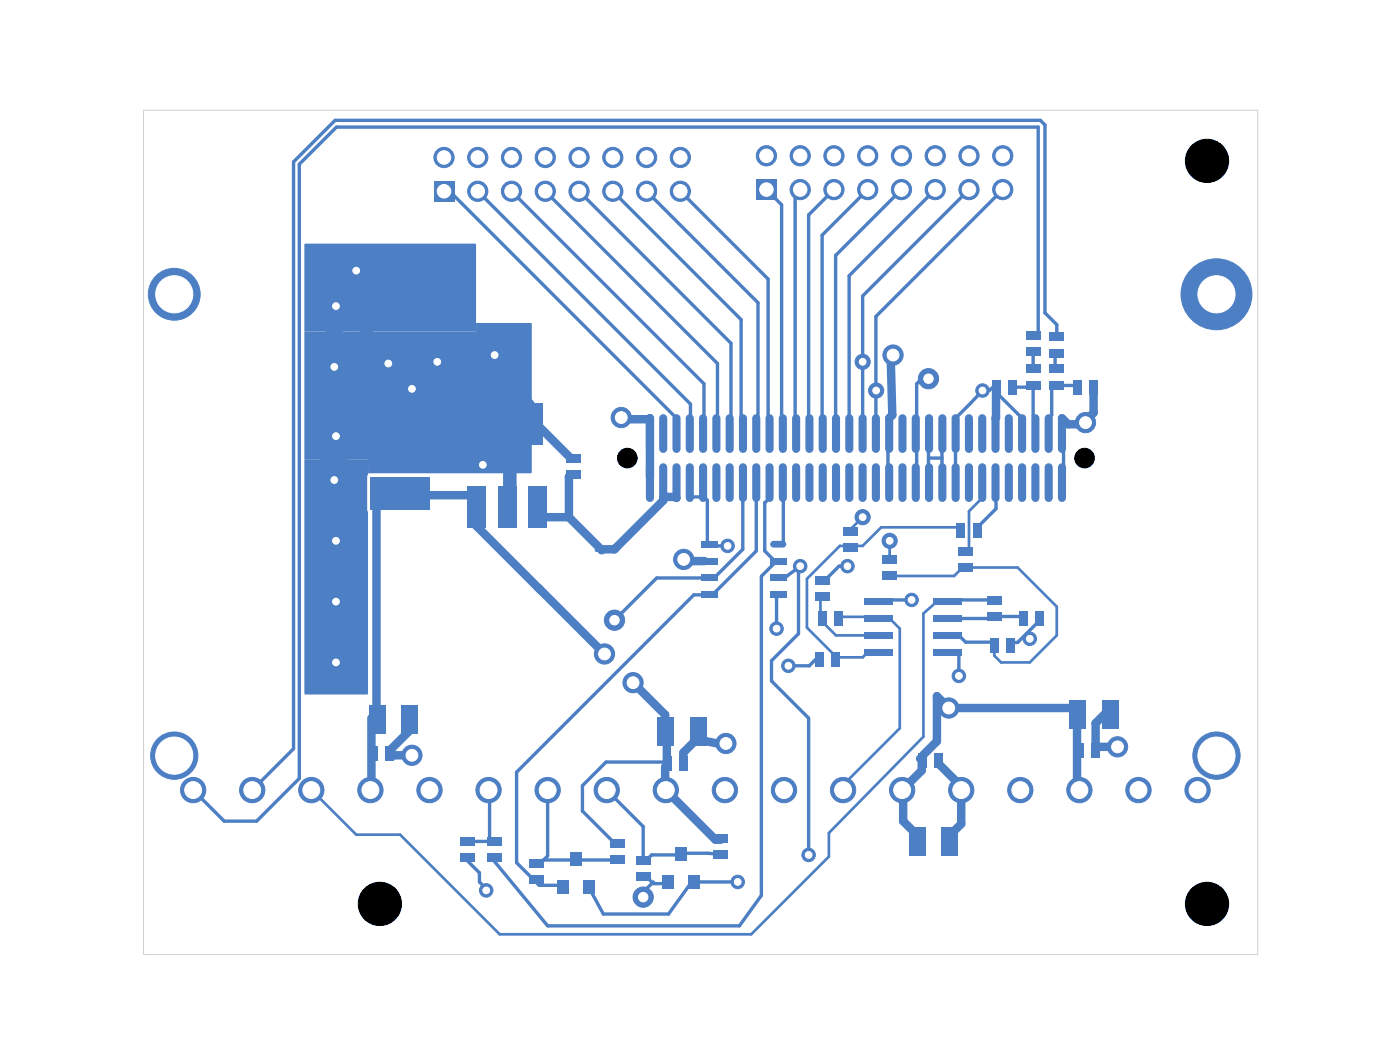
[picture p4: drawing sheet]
<svg xmlns="http://www.w3.org/2000/svg" width="84mm" height="63mm" viewBox="0 0 84 63" stroke-linecap="round" stroke-linejoin="round" font-family="sans-serif">
<g fill="#4d7fc4">
<path d="M33.9 27.2h.9v.5h-.9z"/>
<path d="M33.9 28.2h.9v.4h-.9z"/>
<path d="M41.2 52.4h.7v.8h-.7z"/>
<path d="M39.6 52.4h.7v.8h-.7z"/>
<path d="M40.4 50.7h.7v.8h-.7z"/>
<path d="M38.1 52.2h.8v.5h-.8z"/>
<path d="M38.1 51.2h.8v.5h-.8z"/>
<path d="M50.5 32.5h.9v.5h-.9z"/>
<path d="M50.5 31.5h.9v.5h-.9z"/>
<path d="M42.7 50.9h.9v.5h-.9z"/>
<path d="M42.7 49.9h.9v.5h-.9z"/>
<path d="M27.6 51.1h.8v.5h-.8z"/>
<path d="M27.6 50.1h.8v.5h-.8z"/>
<path d="M62.8 19.9h.9v.5h-.9z"/>
<path d="M62.8 20.9h.9v.5h-.9z"/>
</g>
<g fill="#4d7fc4" stroke="#4d7fc4" stroke-width=".06">
<circle cx="71.7" cy="47.3" r=".76"/>
<circle cx="68.2" cy="47.3" r=".76"/>
<circle cx="64.6" cy="47.3" r=".76"/>
<circle cx="61.1" cy="47.3" r=".76"/>
<circle cx="57.6" cy="47.3" r=".76"/>
<circle cx="54" cy="47.3" r=".76"/>
<circle cx="50.5" cy="47.3" r=".76"/>
<circle cx="46.9" cy="47.3" r=".76"/>
<circle cx="43.4" cy="47.3" r=".76"/>
<circle cx="39.9" cy="47.3" r=".76"/>
<circle cx="36.3" cy="47.3" r=".76"/>
<circle cx="32.8" cy="47.3" r=".76"/>
<circle cx="29.3" cy="47.3" r=".76"/>
<circle cx="25.7" cy="47.3" r=".76"/>
<circle cx="22.2" cy="47.3" r=".76"/>
<circle cx="18.6" cy="47.3" r=".76"/>
<circle cx="15.1" cy="47.3" r=".76"/>
<circle cx="11.6" cy="47.3" r=".76"/>
<circle cx="10.4" cy="45.2" r="1.41"/>
<circle cx="10.4" cy="17.6" r="1.55"/>
<circle cx="72.8" cy="17.6" r="2.12"/>
<circle cx="72.8" cy="45.2" r="1.41"/>
</g>
<g fill="#4d7fc4">
<path d="M62.8 22.8h.9v.5h-.9z"/>
<path d="M62.8 21.8h.9v.5h-.9z"/>
<path d="M29.2 50.1h.8v.5h-.8z"/>
<path d="M29.2 51.1h.8v.5h-.8z"/>
<path d="M48.8 35.4h.8v.5h-.8z"/>
<path d="M48.8 34.5h.8v.5h-.8z"/>
<path d="M55 45.1h.4v.8h-.4z"/>
<path d="M55.9 45.1h.5v.8h-.5z"/>
<path d="M34.9 52.7h.7v.8h-.7z"/>
<path d="M33.4 52.7h.6v.8h-.6z"/>
<path d="M34.1 51h.7v.8h-.7z"/>
<path d="M57.3 31.3h.5v.9h-.5z"/>
<path d="M58.3 31.3h.4v.9h-.4z"/>
<path d="M59.1 35.7h.9v.5h-.9z"/>
<path d="M59.1 36.7h.9v.4h-.9z"/>
<path d="M64.3 22.7h.4v.9h-.4z"/>
<path d="M65.2 22.7h.5v.9h-.5z"/>
<path d="M39.7 45.3h.5v.8h-.5z"/>
<path d="M40.7 45.3h.5v.8h-.5z"/>
<path d="M64 41.9h1v1.7h-1z"/>
<path d="M66 41.9h.9v1.7h-.9z"/>
<path d="M22.2 28.5h3.5v2h-3.5z"/>
<path d="M22.2 24.7h3.5v2h-3.5z"/>
<path d="M50 36.6h.4v.8h-.4z"/>
<path d="M49 36.6h.5v.8h-.5z"/>
<path d="M31.7 52.4h.9v.5h-.9z"/>
<path d="M31.7 51.5h.9v.4h-.9z"/>
<path d="M55.9 35.8h1.7v.4h-1.7z"/>
<path d="M55.9 36.8h1.7v.4h-1.7z"/>
<path d="M55.9 37.8h1.7v.4h-1.7z"/>
<path d="M55.9 38.8h1.7v.4h-1.7z"/>
<path d="M51.7 38.8h1.8v.4h-1.8z"/>
<path d="M51.7 37.8h1.8v.4h-1.8z"/>
<path d="M51.7 36.8h1.8v.4h-1.8z"/>
<path d="M51.7 35.8h1.8v.4h-1.8z"/>
<path d="M26 10.8h1.2v1.3h-1.2z"/>
</g>
<g fill="#4d7fc4" stroke="#4d7fc4" stroke-width=".06">
<circle cx="26.6" cy="9.4" r=".61"/>
<circle cx="28.6" cy="11.4" r=".61"/>
<circle cx="28.6" cy="9.4" r=".61"/>
<circle cx="30.6" cy="11.4" r=".61"/>
<circle cx="30.6" cy="9.4" r=".61"/>
<circle cx="32.6" cy="11.4" r=".61"/>
<circle cx="32.6" cy="9.4" r=".61"/>
<circle cx="34.7" cy="11.4" r=".61"/>
<circle cx="34.7" cy="9.4" r=".61"/>
<circle cx="36.7" cy="11.4" r=".61"/>
<circle cx="36.7" cy="9.4" r=".61"/>
<circle cx="38.7" cy="11.4" r=".61"/>
<circle cx="38.7" cy="9.4" r=".61"/>
<circle cx="40.7" cy="11.4" r=".61"/>
<circle cx="40.7" cy="9.4" r=".61"/>
</g>
<g fill="#4d7fc4">
<path d="M61.4 22.8h.9v.5h-.9z"/>
<path d="M61.4 21.8h.9v.5h-.9z"/>
<path d="M64.4 44.5h.4v.8h-.4z"/>
<path d="M65.3 44.5h.5v.8h-.5z"/>
<path d="M48.8 39h.5v.9h-.5z"/>
<path d="M49.8 39h.5v.9h-.5z"/>
<path d="M31.6 29.1h1.2v2.5h-1.2z"/>
<path d="M29.8 29.1h1.1v2.5h-1.1z"/>
<path d="M28 29.1h1.1v2.5h-1.1z"/>
<path d="M28.2 24.2h4.3v2.4h-4.3z"/>
</g>
<path d="M46.3 32.6h.6" fill="none" stroke="#4d7fc4" stroke-width=".4"/>
<g fill="#4d7fc4">
<path d="M46.1 33.4h1v.4h-1z"/>
<path d="M46.1 34.4h1v.4h-1z"/>
<path d="M46.1 35.4h1v.4h-1z"/>
<path d="M42 35.4h1v.4h-1z"/>
<path d="M42 34.4h1v.4h-1z"/>
<path d="M42 33.4h1v.4h-1z"/>
<path d="M42 32.4h1v.4h-1z"/>
<path d="M61.4 19.8h.9v.5h-.9z"/>
<path d="M61.4 20.8h.9v.5h-.9z"/>
<path d="M22.1 42.2h1v1.7h-1z"/>
<path d="M24 42.2h1v1.7h-1z"/>
<path d="M61 36.6h.5v.8h-.5z"/>
<path d="M62 36.6h.5v.8h-.5z"/>
<path d="M45.3 10.7h1.2v1.3h-1.2z"/>
</g>
<g fill="#4d7fc4" stroke="#4d7fc4" stroke-width=".06">
<circle cx="45.9" cy="9.3" r=".61"/>
<circle cx="47.9" cy="11.3" r=".61"/>
<circle cx="47.9" cy="9.3" r=".61"/>
<circle cx="49.9" cy="11.3" r=".61"/>
<circle cx="49.9" cy="9.3" r=".61"/>
<circle cx="52" cy="11.3" r=".61"/>
<circle cx="52" cy="9.3" r=".61"/>
<circle cx="54" cy="11.3" r=".61"/>
<circle cx="54" cy="9.3" r=".61"/>
<circle cx="56" cy="11.3" r=".61"/>
<circle cx="56" cy="9.3" r=".61"/>
<circle cx="58" cy="11.3" r=".61"/>
<circle cx="58" cy="9.3" r=".61"/>
<circle cx="60" cy="11.3" r=".61"/>
<circle cx="60" cy="9.3" r=".61"/>
</g>
<g fill="#4d7fc4">
<path d="M54.4 49.5h1v1.7h-1z"/>
<path d="M56.4 49.5h.9v1.7h-.9z"/>
<path d="M22.1 44.7h.5v.8h-.5z"/>
<path d="M23.1 44.7h.5v.8h-.5z"/>
<path d="M60.3 38.2h.5v.9h-.5z"/>
<path d="M59.3 38.2h.5v.9h-.5z"/>
</g>
<g fill="none" stroke="#4d7fc4" stroke-width=".49">
<path d="M38.9 25v1.9M38.9 28v1.8M39.7 25v1.9M39.7 28v1.8M40.5 25v1.9M40.5 28v1.8M41.3 25v1.9M41.3 28v1.8M42.1 25v1.9M42.1 28v1.8M42.9 25v1.9M42.9 28v1.8"/>
<path d="M43.7 25v1.9M43.7 28v1.8M44.5 25v1.9M44.5 28v1.8M45.3 25v1.9M45.3 28v1.8M46.1 25v1.9M46.1 28v1.8M46.9 25v1.9M46.9 28v1.8M47.7 25v1.9M47.7 28v1.8"/>
<path d="M48.5 25v1.9M48.5 28v1.8M49.3 25v1.9M49.3 28v1.8M50.1 25v1.9M50.1 28v1.8M50.8 25v1.9M50.8 28v1.8M51.6 25v1.9M51.6 28v1.8M52.4 25v1.9M52.4 28v1.8"/>
<path d="M53.2 25v1.9M53.2 28v1.8M54 25v1.9M54 28v1.8M54.8 25v1.9M54.8 28v1.8M55.6 25v1.9M55.6 28v1.8M56.4 25v1.9M56.4 28v1.8M57.2 25v1.9M57.2 28v1.8"/>
<path d="M58 25v1.9M58 28v1.8M58.8 25v1.9M58.8 28v1.8M59.6 25v1.9M59.6 28v1.8M60.4 25v1.9M60.4 28v1.8M61.2 25v1.9M61.2 28v1.8M62 25v1.9M62 28v1.8"/>
<path d="M62.8 25v1.9M62.8 28v1.8M63.6 25v1.9M63.6 28v1.8"/>
</g>
<g fill="#4d7fc4">
<path d="M39.4 42.9h.9v1.7h-.9z"/>
<path d="M41.3 42.9h1v1.7h-1z"/>
<path d="M52.8 34.2h.9v.5h-.9z"/>
<path d="M52.8 33.3h.9v.4h-.9z"/>
<path d="M36.6 51.2h.8v.5h-.8z"/>
<path d="M36.6 50.2h.8v.5h-.8z"/>
<path d="M60.4 22.7h.5v.9h-.5z"/>
<path d="M59.4 22.7h.5v.9h-.5z"/>
<path d="M57.4 33.7h.8v.5h-.8z"/>
<path d="M57.4 32.8h.8v.4h-.8z"/>
</g>
<g fill="#4d7fc4" stroke="#4d7fc4" stroke-width=".06">
<circle cx="20.1" cy="18.3" r=".36"/>
<circle cx="23.2" cy="21.8" r=".36"/>
<circle cx="57.4" cy="40.5" r=".4"/>
<circle cx="61.7" cy="38.2" r=".4"/>
<circle cx="20.1" cy="36" r=".36"/>
<circle cx="50.7" cy="33.9" r=".4"/>
<circle cx="65" cy="25.3" r=".61"/>
<circle cx="46.5" cy="37.6" r=".4"/>
<circle cx="21.3" cy="16.2" r=".36"/>
<circle cx="20" cy="28.7" r=".36"/>
<circle cx="40.9" cy="33.5" r=".61"/>
<circle cx="24.7" cy="23.3" r=".36"/>
<circle cx="43.5" cy="44.5" r=".61"/>
<circle cx="20" cy="22" r=".36"/>
<circle cx="58.8" cy="23.4" r=".4"/>
<circle cx="47.2" cy="39.8" r=".4"/>
<circle cx="20.1" cy="26.1" r=".36"/>
<circle cx="20.1" cy="32.4" r=".36"/>
<circle cx="66.9" cy="44.7" r=".61"/>
<circle cx="55.6" cy="22.7" r=".61"/>
<circle cx="29.6" cy="21.3" r=".36"/>
<circle cx="29.1" cy="53.3" r=".4"/>
<circle cx="24.7" cy="45.2" r=".61"/>
<circle cx="28.9" cy="27.8" r=".36"/>
<circle cx="26.2" cy="21.7" r=".36"/>
<circle cx="20.1" cy="39.6" r=".36"/>
<circle cx="44.2" cy="52.8" r=".4"/>
<circle cx="48.4" cy="51.2" r=".4"/>
<circle cx="43.6" cy="32.7" r=".4"/>
<circle cx="47.9" cy="33.9" r=".4"/>
<circle cx="36.8" cy="37.1" r=".61"/>
<circle cx="38.5" cy="53.7" r=".61"/>
<circle cx="51.6" cy="21.7" r=".45"/>
<circle cx="51.6" cy="31" r=".45"/>
<circle cx="37.9" cy="40.9" r=".61"/>
<circle cx="56.8" cy="42.4" r=".61"/>
<circle cx="36.2" cy="39.1" r=".61"/>
<circle cx="54.6" cy="35.9" r=".4"/>
<circle cx="37.2" cy="25" r=".61"/>
<circle cx="53.5" cy="21.3" r=".61"/>
<circle cx="53.3" cy="32.4" r=".45"/>
<circle cx="52.5" cy="23.4" r=".45"/>
</g>
<g fill="none" stroke="#4d7fc4" stroke-width=".51">
<path d="M23.1 25.7h.1M23.2 29.5l-.7 .6v13.2M24.7 29.5l.2 .1h3.7M24.8 25.7h-.1M28.5 30.7v.8l7.7 7.6M29.6 25.3l-.1 .1M31.8 25.3h-.1v.1h.4l2.1 2M32.3 31h1.8M34.1 31l1.9 1.9M34.2 28.4l-.1 .1v2.5M37.2 25v.1h1.6l.1-.1v3.5M39.7 29.8v.2l-2.9 2.9h-.8"/>
<path d="M39.7 29.7l.8 .1M41.2 33.6h1M53.3 21.3l.1 3.5-.2 .2M59.6 23.5v1.5M63.6 25l.3 .4h1.1M65.5 23.4v1.3l-.5 .5M22.2 43v4.2M24.5 43.2v.6l-1.2 1.1 .3 .3h1.1M37.9 40.9l1.9 1.9v1.2l.1 .1v1.7l-.1 .1v.8M39.9 47.3l2.9 3h.4M41.7 43.4l.2 .9M41.8 44.2l-.9 .8v.7"/>
<path d="M41.8 44.3l1.7 .3M54.1 47.3v1.8l.8 .9M55.1 45.4h.1v.7l-1.2 1.2M56.2 45.7l1.3 1.3v.1M57.6 47.3v2l-.7 .7M64.5 42.8v4.3l.1 .2M64.5 42.4h-7.7l-.7-.7v2.7l-.8 .8M66.5 42.4l-.9 .9v1.5M66.9 44.7h-1.3"/>
</g>
<path d="M19.9 15.7v4l.2 .2v-2.4l1.8-1.8v4.8l3.3 3.3M22.6 25.7v1.6M23.8 23.5l-2.3 2.2M23.8 23.4v2.1M25.4 27.5v-1.7l-.2-.2h3.9l.1-.1v1.9l.2 .2h.2l.9-.9v3.3l-.2 .2M27.5 24.1h3.9l.2 .2h-.1M27.8 27.8h1.9M28.2 24.3l.1 .1v2.4M29.6 20.7l-1.4 1.5h-4.7l-.5-.4h-2.2l-.4 .4v18.7M29.6 21.6l.2 .2v.5M30.2 20.6l-1.2 1.3-.3-.2h-8.3l-.3 .3v18.7M30.4 21.3l-.1 .1h-10.4l-.3 .3v18.8" fill="none" stroke="#4d7fc4" stroke-width=".81"/>
<g fill="none" stroke="#4d7fc4" stroke-width=".2">
<path d="M26.6 11.3h.2l13.7 13.7M28.6 11.4l12.7 12.8v1.3M30.6 11.4l11.5 11.6v2.4M32.6 11.4l10.4 10.4v3.7M34.7 11.4l9.1 9.1v4.7M36.7 11.4l7.7 7.7v6.3M38.7 11.4l6.7 6.7v7.3M40.7 11.4l5.3 5.3v8.7M45.9 11.3l.9 1v13.1M47.9 11.3l-.3 .3v13.4M49.9 11.3l-1.5 1.6v13.1M52 11.3l-2.8 2.8v11.1"/>
<path d="M54 11.3l-4 4v9.7M56 11.3l-5.2 5.2v8.9M58 11.3l-6.4 6.4v7.4M60 11.3l-7.6 7.6v6.3M35.7 32.9h.3M36.3 32.9h.1M36.8 32.9h.1M38.9 25.7v4.1M38.9 29.8h.1M41.3 29.8l.8-.1 .2 .2v2.7M42.2 32.6l.1 .1h1.3M42.2 34.6h-2.9l-2.5 2.5"/>
<path d="M42.5 35.6h-1l-10.6 10.6v5.4l1.4 1.4h1.6M44.5 29.7h.1M44.5 28.6v4.3l-1.7 1.7M45.3 29.8v3.2l-2.6 2.6M46.1 29.8l-.3 .3v2.9l.7 .7h.1M46.3 35.6l.2 .2v1.8M46.5 33.6l-.9 .9v19.1l-1.3 1.8h-11.5l-3.4-4.1M46.9 29.8v2.8M47.8 33.9v4l-1.6 1.6v1.3l2.2 2.2v8.2M47.9 33.9l-.8 .6h-.5M49 39.3l-.5 .5h-1.3M50.7 33.9h-.5l-.8 .8"/>
<path d="M53.2 25.8v3.9v.1M54.6 35.9h-2.5l-.1 .1M54.9 26l-.1 2M55.6 22.7h-.4l-.3 .3-.1 2M55.6 27.4h.8M55.6 25.5v3.2M56.4 25.5v4.3M57.2 28h.1M57.2 25.7v2.3M57.4 39v1.5M57.4 38l.4 .4h1.7M59.3 35.9h-1.8l-.1 .1"/>
<path d="M59.6 23.6h.1l1.5 1.4M59.6 29.7v.7l-1.1 1.2M59.7 23l-.5 .4h-.4l-1.6 1.6M60.6 23.2h1.2l.1-.1v1.8l.1 .1M61.3 36.8l-1.8 .1-.1 .1h-2.6M61.5 37.9l.2 .3M61.9 21.1v.8l-.2 .2M62.2 20v-12.4h-42.1l-2.2 2.2v36.8l-2.5 2.5h-2l-1.8-1.8M62.3 37.1l-1.4 1.4h-.4M63.2 21.1v.9l-.1 .1M63.3 20v-.6l-.7-.7v-11.2l-.3-.3h-42.2l-2.5 2.5v35.1l-2.5 2.5M63.7 25.4v4.3l-.1 .1"/>
<path d="M64.4 23.1h-1.4v1.7l-.2 .2M27.8 51.3l.9 .9v.6l.4 .4v.1M29.3 47.3v2.9l.2 .2h-1.7M32.5 51.5h4.7M32.8 47.3v3.9l-.5 .5M36.3 47.3l2.2 2.2v2M38.4 52.5v.1M38.7 52.5l.4 .4h.9v-.1M39.1 52.8l-.5 .5v.1M39.9 45.6h-3.6l-1.4 1.4v1.5l1.9 2M40 43.6h-.1v3.5h-.1M40.6 51.2h-1.6l-.3 .3"/>
<path d="M40.8 51.1h2.5M41.4 52.9h-.1l-1.3 1.8h-3.9l-.8-1.6M41.5 52.7l.2 .2 .1-.1h2.4"/>
</g>
<g fill="none" stroke="#4d7fc4" stroke-width=".16">
<path d="M49 35.7l.1 .1v1.1M49.2 37.2l.9 .8h2.3M50.2 36.9h1.7l.1 .1M50.7 32.7h-.4l-2 1.9v3l1.7 1.7M51.6 21.5v.2M51.6 31l-.7 .7v.1M52 39l-.4 .3h-1.5M53.3 37l.6 .6v6l-3.5 3.4v.3M53.3 32.4v1.1M56.1 36l-.8 .7v7.4l-5.7 5.8v1.4l-4.6 4.6h-15.1l-5.9-5.9h-2.7l-2.7-2.8v-.1M57.5 31.6h-4.7l-1.2 1.1h-.6M57.6 34l-.5 .5h-3.8"/>
<path d="M58 34h2.9l2.4 2.3v1.7l-1.6 1.6h-1.8l-.4-.4v-.4M58.8 29.8l-.8 .8v2.4h.1M50.5 47.2h.3"/>
</g>
<g fill="#4d7fc4">
<path d="M18.2 27.5h3.8v14.1l-3.8-.1z"/>
<path d="M18.2 14.6h10.3v5.2h-10.3z"/>
<path d="M18.2 19.8h10.3v-.5h3.3v9h-9.8v-.8h-3.8z"/>
</g>
<path d="M8.6 6.6h66.7v50.5h-66.7z" fill="none" stroke="#d0d2cd" stroke-width=".06"/>
<g fill="#fff" stroke="#fff" stroke-width=".06">
<circle cx="20.1" cy="18.3" r=".2"/>
<circle cx="23.2" cy="21.8" r=".2"/>
<circle cx="57.4" cy="40.5" r=".2"/>
<circle cx="61.7" cy="38.2" r=".2"/>
<circle cx="20.1" cy="36" r=".2"/>
<circle cx="50.7" cy="33.9" r=".2"/>
<circle cx="65" cy="25.3" r=".35"/>
<circle cx="46.5" cy="37.6" r=".2"/>
<circle cx="21.3" cy="16.2" r=".2"/>
<circle cx="20" cy="28.7" r=".2"/>
<circle cx="40.9" cy="33.5" r=".35"/>
<circle cx="24.7" cy="23.3" r=".2"/>
<circle cx="43.5" cy="44.5" r=".35"/>
<circle cx="20" cy="22" r=".2"/>
<circle cx="58.8" cy="23.4" r=".2"/>
<circle cx="47.2" cy="39.8" r=".2"/>
<circle cx="20.1" cy="26.1" r=".2"/>
<circle cx="20.1" cy="32.4" r=".2"/>
<circle cx="66.9" cy="44.7" r=".35"/>
<circle cx="55.6" cy="22.7" r=".28"/>
<circle cx="29.6" cy="21.3" r=".2"/>
<circle cx="29.1" cy="53.3" r=".2"/>
<circle cx="24.7" cy="45.2" r=".35"/>
<circle cx="28.9" cy="27.8" r=".2"/>
<circle cx="26.2" cy="21.7" r=".2"/>
<circle cx="20.1" cy="39.6" r=".2"/>
<circle cx="44.2" cy="52.8" r=".2"/>
<circle cx="48.4" cy="51.2" r=".2"/>
<circle cx="43.6" cy="32.7" r=".2"/>
<circle cx="47.9" cy="33.9" r=".2"/>
<circle cx="36.8" cy="37.1" r=".28"/>
<circle cx="38.5" cy="53.7" r=".28"/>
<circle cx="51.6" cy="21.7" r=".2"/>
<circle cx="51.6" cy="31" r=".2"/>
<circle cx="37.9" cy="40.9" r=".35"/>
<circle cx="56.8" cy="42.4" r=".35"/>
<circle cx="36.2" cy="39.1" r=".35"/>
<circle cx="54.6" cy="35.9" r=".2"/>
<circle cx="37.2" cy="25" r=".35"/>
<circle cx="53.5" cy="21.3" r=".35"/>
<circle cx="53.3" cy="32.4" r=".2"/>
<circle cx="52.5" cy="23.4" r=".2"/>
<circle cx="71.7" cy="47.3" r=".51"/>
<circle cx="68.2" cy="47.3" r=".51"/>
<circle cx="64.6" cy="47.3" r=".51"/>
<circle cx="61.1" cy="47.3" r=".51"/>
<circle cx="57.6" cy="47.3" r=".51"/>
<circle cx="54" cy="47.3" r=".51"/>
<circle cx="50.5" cy="47.3" r=".51"/>
<circle cx="46.9" cy="47.3" r=".51"/>
<circle cx="43.4" cy="47.3" r=".51"/>
<circle cx="39.9" cy="47.3" r=".51"/>
<circle cx="36.3" cy="47.3" r=".51"/>
<circle cx="32.8" cy="47.3" r=".51"/>
<circle cx="29.3" cy="47.3" r=".51"/>
<circle cx="25.7" cy="47.3" r=".51"/>
<circle cx="22.2" cy="47.3" r=".51"/>
<circle cx="18.6" cy="47.3" r=".51"/>
<circle cx="15.1" cy="47.3" r=".51"/>
<circle cx="11.6" cy="47.3" r=".51"/>
<circle cx="10.4" cy="45.2" r="1.11"/>
<circle cx="10.4" cy="17.6" r="1.11"/>
<circle cx="72.8" cy="17.6" r="1.11"/>
<circle cx="72.8" cy="45.2" r="1.11"/>
<circle cx="26.6" cy="11.4" r=".4"/>
<circle cx="26.6" cy="9.4" r=".4"/>
<circle cx="28.6" cy="11.4" r=".4"/>
<circle cx="28.6" cy="9.4" r=".4"/>
<circle cx="30.6" cy="11.4" r=".4"/>
<circle cx="30.6" cy="9.4" r=".4"/>
<circle cx="32.6" cy="11.4" r=".4"/>
<circle cx="32.6" cy="9.4" r=".4"/>
<circle cx="34.7" cy="11.4" r=".4"/>
<circle cx="34.7" cy="9.4" r=".4"/>
<circle cx="36.7" cy="11.4" r=".4"/>
<circle cx="36.7" cy="9.4" r=".4"/>
<circle cx="38.7" cy="11.4" r=".4"/>
<circle cx="38.7" cy="9.4" r=".4"/>
<circle cx="40.7" cy="11.4" r=".4"/>
<circle cx="40.7" cy="9.4" r=".4"/>
<circle cx="45.9" cy="11.3" r=".4"/>
<circle cx="45.9" cy="9.3" r=".4"/>
<circle cx="47.9" cy="11.3" r=".4"/>
<circle cx="47.9" cy="9.3" r=".4"/>
<circle cx="49.9" cy="11.3" r=".4"/>
<circle cx="49.9" cy="9.3" r=".4"/>
<circle cx="52" cy="11.3" r=".4"/>
<circle cx="52" cy="9.3" r=".4"/>
<circle cx="54" cy="11.3" r=".4"/>
<circle cx="54" cy="9.3" r=".4"/>
<circle cx="56" cy="11.3" r=".4"/>
<circle cx="56" cy="9.3" r=".4"/>
<circle cx="58" cy="11.3" r=".4"/>
<circle cx="58" cy="9.3" r=".4"/>
<circle cx="60" cy="11.3" r=".4"/>
<circle cx="60" cy="9.3" r=".4"/>
</g>
<g fill="#000" stroke="#000" stroke-width=".06">
<circle cx="72.3" cy="9.6" r="1.29"/>
<circle cx="37.6" cy="27.4" r=".59"/>
<circle cx="64.9" cy="27.4" r=".59"/>
<circle cx="22.7" cy="54.1" r="1.29"/>
<circle cx="72.3" cy="54.1" r="1.29"/>
</g>
</svg>
